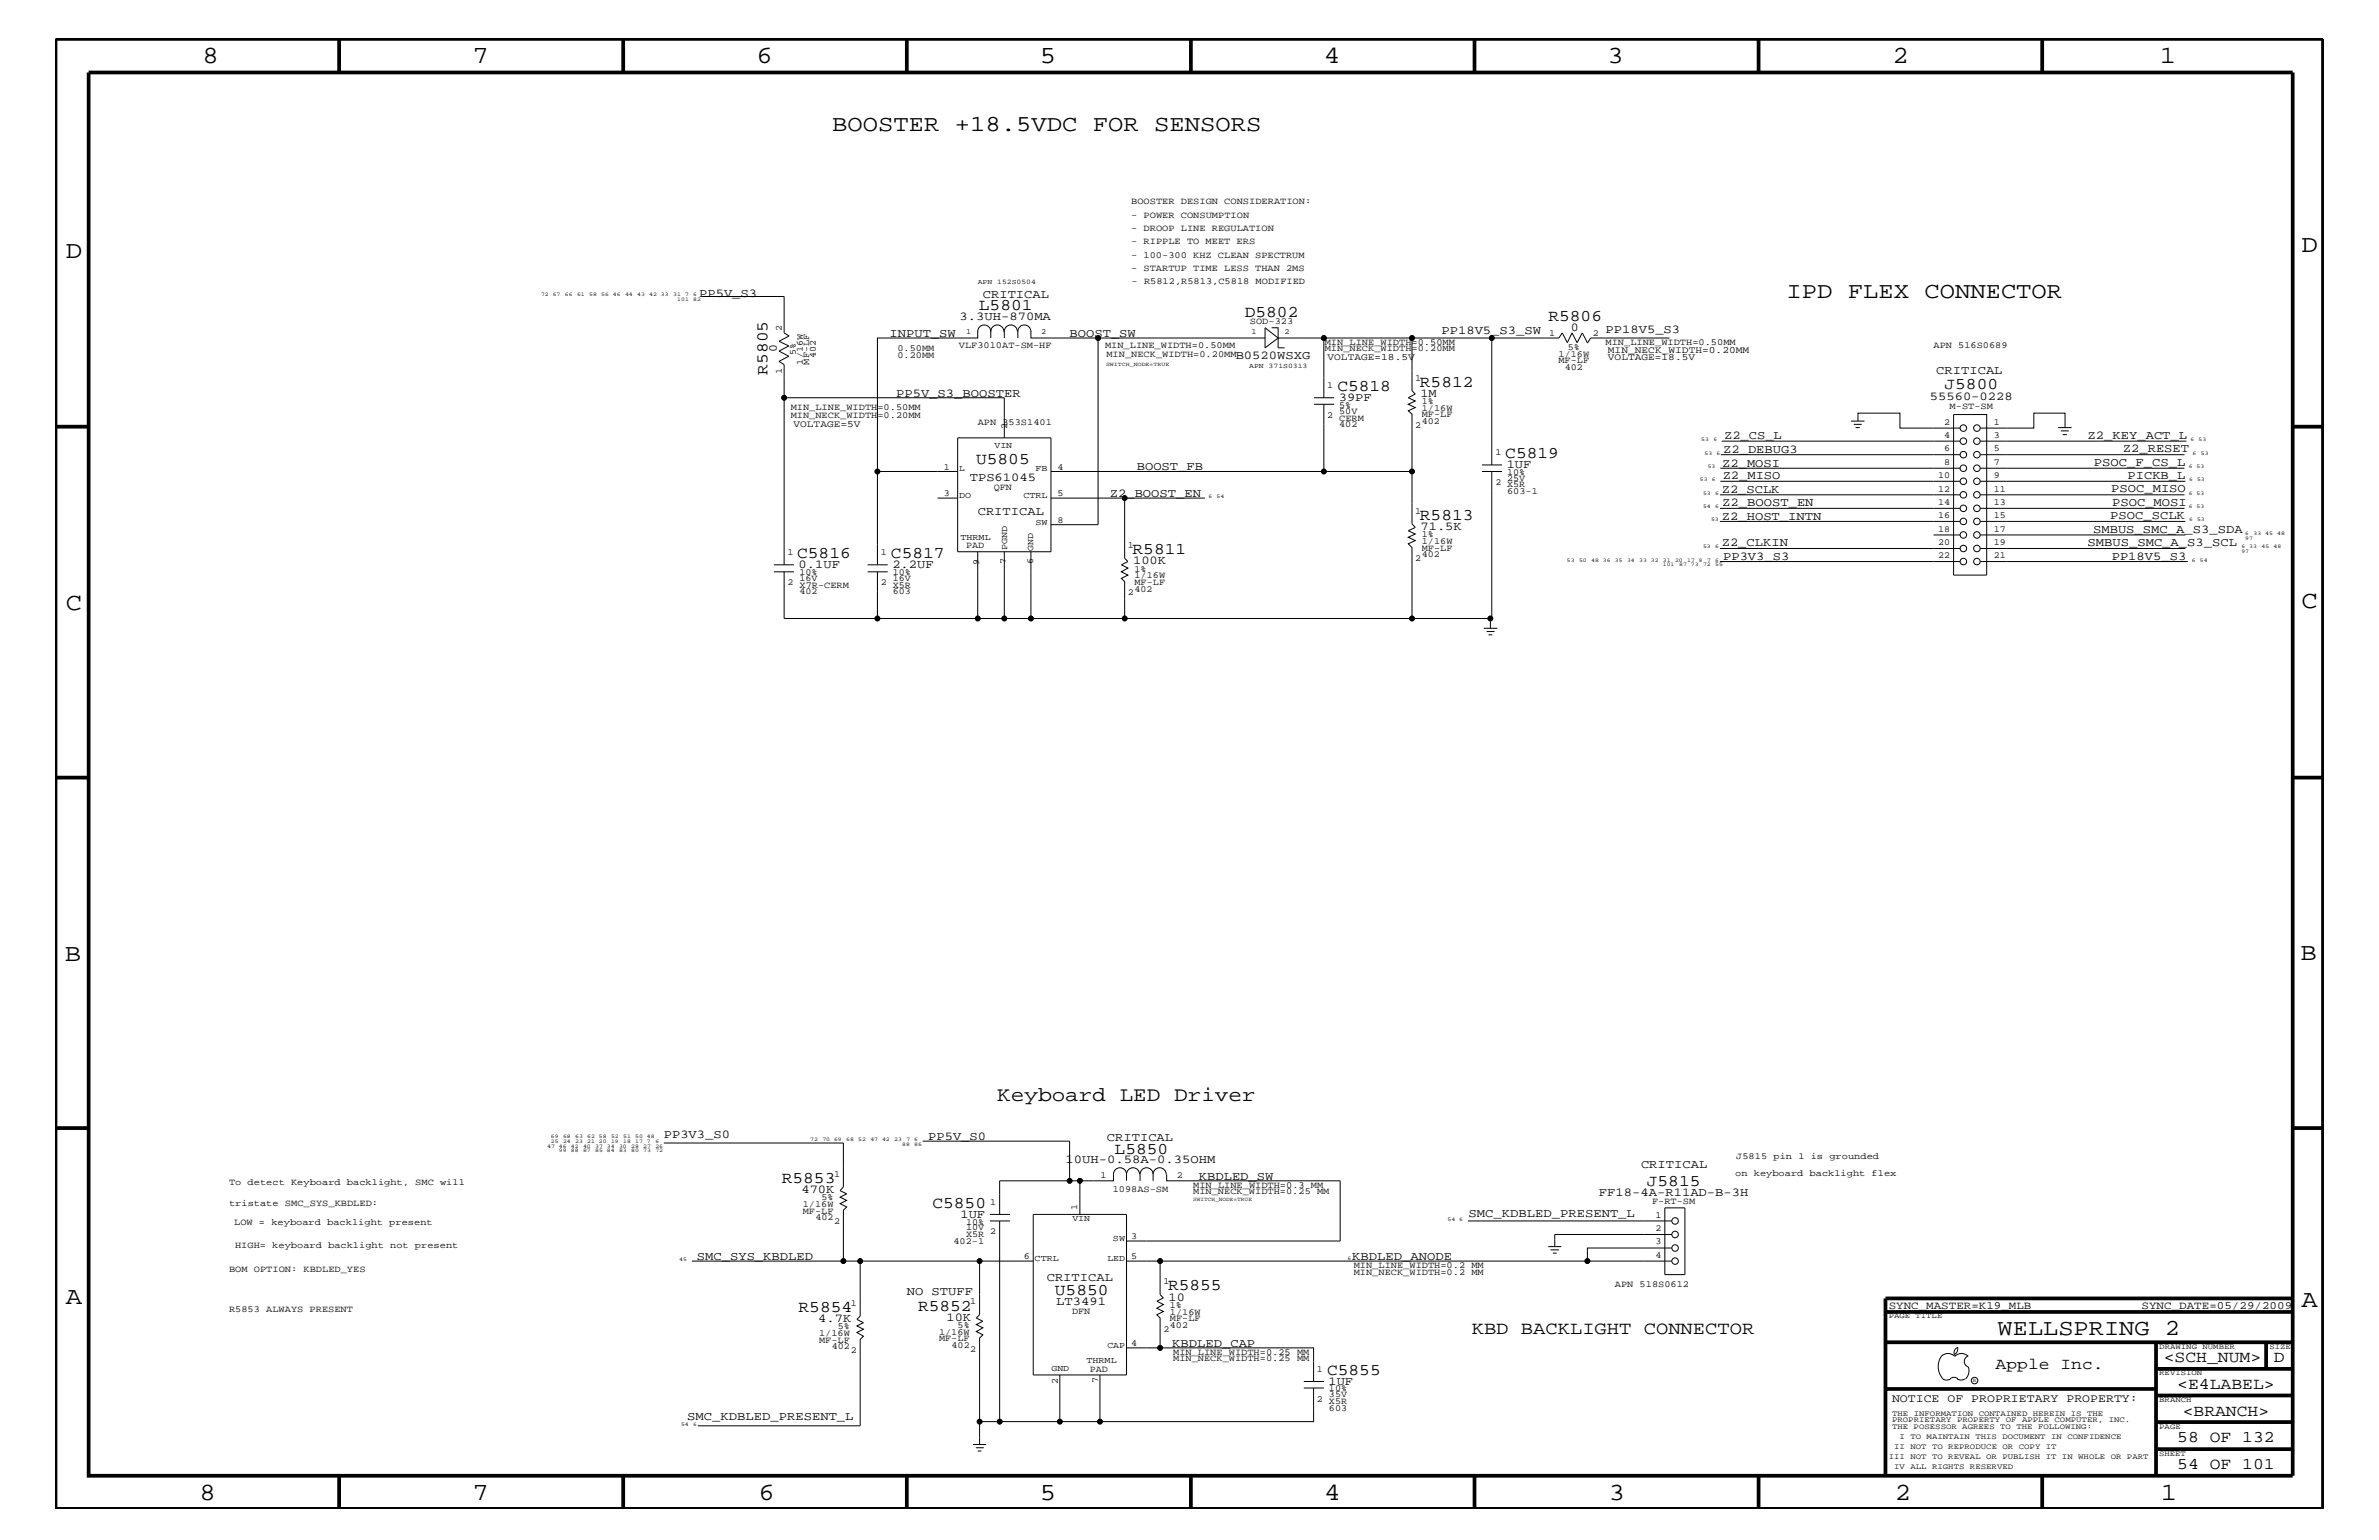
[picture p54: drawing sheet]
<svg xmlns="http://www.w3.org/2000/svg" width="432mm" height="279mm" viewBox="0 0 432 279" stroke-linecap="round" stroke-linejoin="round" font-family="sans-serif">
<defs><g id="words">
<g font-size="4.5">
<text x="36.7" y="11.5">8</text>
<text x="85.8" y="11.5">7</text>
<text x="137.3" y="11.5">6</text>
<text x="188.7" y="11.5">5</text>
<text x="240.3" y="11.5">4</text>
<text x="291.8" y="11.5">3</text>
<text x="343.5" y="11.5">2</text>
<text x="392" y="11.5">1</text>
<text x="11.9" y="46.8">D</text>
<text x="417.7" y="45.7">D</text>
<text x="11.9" y="110.6">C</text>
<text x="417.7" y="110.3">C</text>
<text x="11.8" y="174.3">B</text>
<text x="417.6" y="174.2">B</text>
<text x="11.9" y="236.7">A</text>
<text x="417.7" y="237.1">A</text>
<text x="36.2" y="272.1">8</text>
<text x="85.8" y="272.1">7</text>
<text x="137.7" y="272.1">6</text>
<text x="188.7" y="272.1">5</text>
<text x="240.4" y="272.1">4</text>
<text x="292" y="272.1">3</text>
<text x="343.9" y="272.1">2</text>
<text x="392.2" y="272.1">1</text>
</g>
<g font-size="4.1">
<text x="151" y="23.7">BOOSTER +18.5VDC FOR SENSORS</text>
<text x="324.3" y="54.1">IPD FLEX CONNECTOR</text>
<text x="362.6" y="242.3">WELLSPRING 2</text>
</g>
<text font-size="3.7" x="181" y="199.8">Keyboard LED Driver</text>
<text font-size="3.3" x="267.1" y="242">KBD BACKLIGHT CONNECTOR</text>
<g font-size="3">
<text x="177.7" y="56.3">L5801</text>
<text x="225.9" y="57.5">D5802</text>
<text x="281.1" y="58.3">R5806</text>
<text x="139.3" y="68" transform="rotate(-90 139.3 68)">R5805</text>
<text x="242.7" y="71">C5818</text>
<text x="257.7" y="70.2">R5812</text>
<text x="352.9" y="70.6">J5800</text>
<text x="273.2" y="83.1">C5819</text>
<text x="177.2" y="84.2">U5805</text>
<text x="257.7" y="94.3">R5813</text>
<text x="144.7" y="101.3">C5816</text>
<text x="161.7" y="101.3">C5817</text>
<text x="205.6" y="100.5">R5811</text>
<text x="202.3" y="209.3">L5850</text>
<text x="141.9" y="214.7">R5853</text>
<text x="298.9" y="215.3">J5815</text>
<text x="169.2" y="219.1">C5850</text>
<text x="144.9" y="238">R5854</text>
<text x="166.6" y="237.8">R5852</text>
<text x="191.5" y="234.9">U5850</text>
<text x="212" y="234.1">R5855</text>
<text x="240.9" y="249.5">C5855</text>
<text x="362.2" y="248.4">Apple Inc.</text>
<text x="392.7" y="247.1">&lt;SCH_NUM&gt;</text>
<text x="395.2" y="252">&lt;E4LABEL&gt;</text>
<text x="412.7" y="247.1">D</text>
<text x="396.2" y="256.8">&lt;BRANCH&gt;</text>
<text x="395.2" y="261.6">58 OF 132</text>
<text x="395.2" y="266.6">54 OF 101</text>
</g>
<g font-size="2.2">
<text x="126.9" y="53.9">PP5V_S3</text>
<text x="174.2" y="58">3.3UH-870MA</text>
<text x="178.4" y="54.1">CRITICAL</text>
<text x="285.1" y="60">0</text>
<text x="141" y="63.9" transform="rotate(-90 141 63.9)">0</text>
<text x="161.5" y="61.1">INPUT_SW</text>
<text x="194.1" y="61.1">BOOST_SW</text>
<text x="224.3" y="65.2">B0520WSXG</text>
<text x="261.6" y="60.6">PP18V5_S3_SW</text>
<text x="291.4" y="60.4">PP18V5_S3</text>
<text x="162.6" y="72">PP5V_S3_BOOSTER</text>
<text x="257.8" y="72">1M</text>
<text x="351.5" y="67.9">CRITICAL</text>
<text x="243" y="72.8">39PF</text>
<text x="350.3" y="72.6">55560-0228</text>
<text x="312.8" y="82.2">Z2_DEBUG3</text>
<text x="312.9" y="79.7">Z2_CS_L</text>
<text x="378.9" y="79.6">Z2_KEY_ACT_L</text>
<text x="385.3" y="82">Z2_RESET</text>
<text x="176" y="87.2">TPS61045</text>
<text x="206.3" y="85.3">BOOST_FB</text>
<text x="273.5" y="84.9">1UF</text>
<text x="312.5" y="89.5">Z2_SCLK</text>
<text x="312.6" y="84.7">Z2_MOSI</text>
<text x="312.7" y="86.9">Z2_MISO</text>
<text x="380.1" y="84.5">PSOC_F_CS_L</text>
<text x="383.2" y="89.2">PSOC_MISO</text>
<text x="386.2" y="87">PICKB_L</text>
<text x="177.5" y="93.4">CRITICAL</text>
<text x="201.4" y="90.1">Z2_BOOST_EN</text>
<text x="312.5" y="94.3">Z2_HOST_INTN</text>
<text x="312.6" y="91.8">Z2_BOOST_EN</text>
<text x="383" y="94.2">PSOC_SCLK</text>
<text x="383.4" y="91.7">PSOC_MOSI</text>
<text x="257.8" y="96.1">71.5K</text>
<text x="312.5" y="99">Z2_CLKIN</text>
<text x="312.8" y="101.5">PP3V3_S3</text>
<text x="378.9" y="99">SMBUS_SMC_A_S3_SCL</text>
<text x="379.9" y="96.7">SMBUS_SMC_A_S3_SDA</text>
<text x="383.3" y="101.5">PP18V5_S3</text>
<text x="144.9" y="103.1">0.1UF</text>
<text x="162" y="103.1">2.2UF</text>
<text x="205.7" y="102.4">100K</text>
<text x="120.5" y="206.5">PP3V3_S0</text>
<text x="168.5" y="206.8">PP5V_S0</text>
<text x="200.9" y="207">CRITICAL</text>
<text x="193.4" y="211">10UH-0.58A-0.35OHM</text>
<text x="217.6" y="214.1">KBDLED_SW</text>
<text x="297.9" y="211.9">CRITICAL</text>
<text x="145.5" y="216.4">470K</text>
<text x="174.3" y="220.9">1UF</text>
<text x="266.5" y="220.8">SMC_KDBLED_PRESENT_L</text>
<text x="290.2" y="217">FF18-4A-R11AD-B-3H</text>
<text x="126.5" y="228.5">SMC_SYS_KBDLED</text>
<text x="190" y="232.4">CRITICAL</text>
<text x="245.4" y="228.5">KBDLED_ANODE</text>
<text x="148.5" y="239.9">4.7K</text>
<text x="164.6" y="235">NO STUFF</text>
<text x="171.8" y="239.6">10K</text>
<text x="191.7" y="236.8">LT3491</text>
<text x="212.1" y="236">10</text>
<text x="212.8" y="244.4">KBDLED_CAP</text>
<text x="241.1" y="251.2">1UF</text>
<text x="124.7" y="257.7">SMC_KDBLED_PRESENT_L</text>
</g>
<text font-size="2.1" x="343.4" y="254.4">NOTICE OF PROPRIETARY PROPERTY:</text>
<g font-size="2">
<text x="342.8" y="237.4">SYNC_MASTER=K19_MLB</text>
<text x="388.7" y="237.4">SYNC_DATE=05/29/2009</text>
</g>
<g font-size="1.8">
<text x="241" y="65.3">VOLTAGE=18.5V</text>
<text x="291.8" y="64">MIN_NECK_WIDTH=0.20MM</text>
<text x="291.8" y="65.3">VOLTAGE=18.5V</text>
<text x="144" y="77.4">VOLTAGE=5V</text>
</g>
<g font-size="1.7">
<text x="205.3" y="37">BOOSTER DESIGN CONSIDERATION:</text>
<text x="205.3" y="41.9">- DROOP LINE REGULATION</text>
<text x="205.3" y="39.5">- POWER CONSUMPTION</text>
<text x="205.3" y="44.3">- RIPPLE TO MEET ERS</text>
<text x="205.3" y="46.8">- 100-300 KHZ CLEAN SPECTRUM</text>
<text x="205.3" y="49.1">- STARTUP TIME LESS THAN 2MS</text>
<text x="205.4" y="51.5">- R5812,R5813,C5818 MODIFIED</text>
<text x="141.9" y="60" transform="rotate(-90 141.9 60)">2</text>
<text x="226.9" y="58.9">SOD-323</text>
<text x="144.4" y="64.5" transform="rotate(-90 144.4 64.5)">5%</text>
<text x="148.1" y="65" transform="rotate(-90 148.1 65)">402</text>
<text x="162.9" y="63.7">0.50MM</text>
<text x="162.9" y="64.9">0.20MM</text>
<text x="174" y="63.2">VLF3010AT-SM-HF</text>
<text x="200.6" y="63.1">MIN_LINE_WIDTH=0.50MM</text>
<text x="200.8" y="64.7">MIN_NECK_WIDTH=0.20MM</text>
<text x="240.5" y="63.7">MIN_NECK_WIDTH=0.20MM</text>
<text x="240.5" y="62.5">MIN_LINE_WIDTH=0.50MM</text>
<text x="281.2" y="60.9">1</text>
<text x="282.9" y="64.7">1/16W</text>
<text x="282.9" y="65.9">MF-LF</text>
<text x="284.6" y="63.4">5%</text>
<text x="289.1" y="60.9">2</text>
<text x="291.4" y="62.5">MIN_LINE_WIDTH=0.50MM</text>
<text x="350.9" y="63.1">APN 516S0689</text>
<text x="141.9" y="67.8" transform="rotate(-90 141.9 67.8)">1</text>
<text x="145.7" y="66.2" transform="rotate(-90 145.7 66.2)">1/16W</text>
<text x="146.9" y="66.2" transform="rotate(-90 146.9 66.2)">MF-LF</text>
<text x="240.9" y="70.4">1</text>
<text x="256.9" y="69.1">1</text>
<text x="284" y="67.1">402</text>
<text x="143.5" y="74.4">MIN_LINE_WIDTH=0.50MM</text>
<text x="143.5" y="75.8">MIN_NECK_WIDTH=0.20MM</text>
<text x="177.5" y="77.1">APN 353S1401</text>
<text x="182.8" y="77.9" transform="rotate(-90 182.8 77.9)">2</text>
<text x="240.9" y="75.8">2</text>
<text x="243.1" y="75">50V</text>
<text x="243.1" y="74">5%</text>
<text x="243.1" y="77.5">402</text>
<text x="243.1" y="76.3">CERM</text>
<text x="256.9" y="77.6">2</text>
<text x="258.1" y="74.5">1/16W</text>
<text x="258.1" y="73.3">1%</text>
<text x="258.1" y="77">402</text>
<text x="258.1" y="75.7">MF-LF</text>
<text x="352.9" y="77.1">2</text>
<text x="353.9" y="74.3">M-ST-SM</text>
<text x="361.9" y="77.1">1</text>
<text x="271.4" y="82.5">1</text>
<text x="352.9" y="79.4">4</text>
<text x="352.9" y="81.9">6</text>
<text x="361.9" y="79.4">3</text>
<text x="361.9" y="81.9">5</text>
<text x="171.3" y="85.3">1</text>
<text x="180.4" y="88.8">QFN</text>
<text x="191.9" y="85.3">4</text>
<text x="271.4" y="88">2</text>
<text x="273.6" y="87.2">25V</text>
<text x="273.6" y="86.1">10%</text>
<text x="273.6" y="89.7">603-1</text>
<text x="273.6" y="88.4">X5R</text>
<text x="351.8" y="86.7">10</text>
<text x="351.8" y="89.2">12</text>
<text x="352.9" y="84.4">8</text>
<text x="361.9" y="89.2">11</text>
<text x="361.9" y="84.4">7</text>
<text x="361.9" y="86.7">9</text>
<text x="171.3" y="90">3</text>
<text x="191.9" y="90">5</text>
<text x="191.9" y="94.9">8</text>
<text x="256.9" y="93.2">1</text>
<text x="351.8" y="91.6">14</text>
<text x="351.8" y="94">16</text>
<text x="361.9" y="91.6">13</text>
<text x="361.9" y="94">15</text>
<text x="142.9" y="100.7">1</text>
<text x="159.9" y="100.7">1</text>
<text x="175.3" y="99.5">PAD</text>
<text x="204.7" y="99.5">1</text>
<text x="256.9" y="101.7">2</text>
<text x="258.1" y="98.7">1/16W</text>
<text x="258.1" y="97.5">1%</text>
<text x="258.1" y="101.1">402</text>
<text x="258.1" y="99.9">MF-LF</text>
<text x="351.8" y="96.5">18</text>
<text x="351.8" y="98.8">20</text>
<text x="351.8" y="101.3">22</text>
<text x="361.9" y="96.5">17</text>
<text x="361.9" y="98.8">19</text>
<text x="361.9" y="101.3">21</text>
<text x="142.9" y="106.1">2</text>
<text x="145.1" y="106.6">X7R-CERM</text>
<text x="145.1" y="105.4">16V</text>
<text x="145.1" y="104.3">10%</text>
<text x="145.1" y="107.8">402</text>
<text x="159.9" y="106.1">2</text>
<text x="162.1" y="107.8">603</text>
<text x="162.1" y="105.4">16V</text>
<text x="162.1" y="104.3">10%</text>
<text x="162.1" y="106.6">X5R</text>
<text x="177.7" y="102.5" transform="rotate(-90 177.7 102.5)">9</text>
<text x="182.6" y="102.4" transform="rotate(-90 182.6 102.4)">7</text>
<text x="187.5" y="102.3" transform="rotate(-90 187.5 102.3)">6</text>
<text x="204.7" y="108">2</text>
<text x="205.9" y="104.9">1/16W</text>
<text x="205.9" y="103.7">1%</text>
<text x="205.9" y="107.4">402</text>
<text x="205.9" y="106.1">MF-LF</text>
<text x="41.6" y="215">To detect Keyboard backlight, SMC will</text>
<text x="151.4" y="213.6">1</text>
<text x="199.7" y="213.6">1</text>
<text x="213.6" y="213.6">2</text>
<text x="216.6" y="215.5">MIN_LINE_WIDTH=0.3 MM</text>
<text x="315" y="213.3">on keyboard backlight flex</text>
<text x="315.1" y="210.3">J5815 pin 1 is grounded</text>
<text x="41.6" y="218.7">tristate SMC_SYS_KBDLED:</text>
<text x="145.7" y="219">1/16W</text>
<text x="145.7" y="220.2">MF-LF</text>
<text x="148" y="221.4">402</text>
<text x="149.1" y="217.8">5%</text>
<text x="179.7" y="218.6">1</text>
<text x="195.5" y="219.6" transform="rotate(-90 195.5 219.6)">1</text>
<text x="202" y="216.2">1098AS-SM</text>
<text x="216.6" y="216.7">MIN_NECK_WIDTH=0.25 MM</text>
<text x="299.8" y="218.4">F-RT-SM</text>
<text x="300.5" y="220.9">1</text>
<text x="42.5" y="222.3">LOW = keyboard backlight present</text>
<text x="42.7" y="226.4">HIGH= keyboard backlight not present</text>
<text x="151.4" y="222">2</text>
<text x="173.1" y="225.7">402-1</text>
<text x="175.3" y="223.2">10V</text>
<text x="175.3" y="222.2">10%</text>
<text x="175.3" y="224.5">X5R</text>
<text x="179.7" y="224">2</text>
<text x="205.3" y="224.8">3</text>
<text x="300.5" y="223.4">2</text>
<text x="300.5" y="225.7">3</text>
<text x="41.6" y="230.7">BOM OPTION: KBDLED_YES</text>
<text x="185.8" y="228.5">6</text>
<text x="205.3" y="228.5">5</text>
<text x="211.2" y="233">1</text>
<text x="245.7" y="230.1">MIN_LINE_WIDTH=0.2 MM</text>
<text x="245.7" y="231.3">MIN_NECK_WIDTH=0.2 MM</text>
<text x="293.1" y="233.5">APN 518S0612</text>
<text x="300.5" y="228.2">4</text>
<text x="41.6" y="238">R5853 ALWAYS PRESENT</text>
<text x="154.4" y="236.9">1</text>
<text x="176.1" y="236.7">1</text>
<text x="194.6" y="238.4">DFN</text>
<text x="212.3" y="238.5">1/16W</text>
<text x="212.3" y="237.3">1%</text>
<text x="212.3" y="239.7">MF-LF</text>
<text x="148.7" y="243.6">MF-LF</text>
<text x="148.7" y="242.4">1/16W</text>
<text x="151" y="244.8">402</text>
<text x="152.1" y="241.2">5%</text>
<text x="154.4" y="245.4">2</text>
<text x="170.4" y="242.2">1/16W</text>
<text x="170.4" y="243.4">MF-LF</text>
<text x="172.7" y="244.5">402</text>
<text x="173.8" y="240.9">5%</text>
<text x="176.1" y="245.2">2</text>
<text x="205.3" y="244.2">4</text>
<text x="211.2" y="241.6">2</text>
<text x="212.3" y="240.9">402</text>
<text x="212.9" y="245.8">MIN_LINE_WIDTH=0.25 MM</text>
<text x="192" y="251.1" transform="rotate(-90 192 251.1)">2</text>
<text x="197.8" y="248.9">PAD</text>
<text x="199.3" y="251" transform="rotate(-90 199.3 251)">7</text>
<text x="212.9" y="247">MIN_NECK_WIDTH=0.25 MM</text>
<text x="239" y="248.9">1</text>
<text x="239" y="254.3">2</text>
<text x="241.2" y="253.5">35V</text>
<text x="241.2" y="252.4">10%</text>
<text x="241.2" y="256">603</text>
<text x="241.2" y="254.8">X5R</text>
</g>
<g font-size="1.6">
<text x="180.5" y="81.3">VIN</text>
<text x="174.1" y="85.5">L</text>
<text x="188" y="85.5">FB</text>
<text x="174.1" y="90.4">DO</text>
<text x="185.8" y="90.4">CTRL</text>
<text x="188" y="95.3">SW</text>
<text x="174.3" y="98">THRML</text>
<text x="182.8" y="99.9" transform="rotate(-90 182.8 99.9)">PGND</text>
<text x="187.5" y="99.9" transform="rotate(-90 187.5 99.9)">GND</text>
<text x="194.6" y="221.5">VIN</text>
<text x="202" y="225.2">SW</text>
<text x="187.8" y="228.8">CTRL</text>
<text x="201" y="228.8">LED</text>
<text x="201" y="244.5">CAP</text>
<text x="190.8" y="248.7">GND</text>
<text x="197.2" y="247.3">THRML</text>
</g>
<g font-size="1.4">
<text x="175.3" y="60.6">1</text>
<text x="189" y="60.6">2</text>
<text x="227.2" y="60.6">1</text>
<text x="233.2" y="60.6">2</text>
<text x="342.8" y="239.2">PAGE TITLE</text>
<text x="391.9" y="244.7">DRAWING NUMBER</text>
<text x="411.9" y="244.7">SIZE</text>
<text x="391.9" y="249.5">REVISION</text>
<text x="343.4" y="256.8">THE INFORMATION CONTAINED HEREIN IS THE</text>
<text x="391.9" y="254.4">BRANCH</text>
<text x="343.4" y="259.3">THE POSESSOR AGREES TO THE FOLLOWING:</text>
<text x="343.4" y="258">PROPRIETARY PROPERTY OF APPLE COMPUTER, INC.</text>
<text x="343.8" y="262.9">II NOT TO REPRODUCE OR COPY IT</text>
<text x="344.8" y="261.1">I TO MAINTAIN THIS DOCUMENT IN CONFIDENCE</text>
<text x="391.9" y="259.3">PAGE</text>
<text x="342.8" y="264.7">III NOT TO REVEAL OR PUBLISH IT IN WHOLE OR PART</text>
<text x="343.8" y="266.6">IV ALL RIGHTS RESERVED</text>
<text x="391.9" y="264.1">SHEET</text>
</g>
<g font-size="1.3">
<text x="177.5" y="51.6">APN 152S0504</text>
<text x="226.7" y="66.8">APN 371S0313</text>
</g>
<g font-size="1">
<text x="98.2" y="53.8">72 67</text>
<text x="102.5" y="53.8">66</text>
<text x="104.7" y="53.8">61</text>
<text x="106.9" y="53.8">58</text>
<text x="109.1" y="53.8">56 46</text>
<text x="113.5" y="53.8">44</text>
<text x="115.7" y="53.8">43</text>
<text x="117.9" y="53.8">42 33</text>
<text x="122.2" y="53.8">31</text>
<text x="124.4" y="53.8">7</text>
<text x="125.8" y="53.8">6</text>
<text x="122.9" y="54.6">101</text>
<text x="125.8" y="54.6">82</text>
<text x="200.7" y="66.5">SWITCH_NODE=TRUE</text>
<text x="308.8" y="80">53</text>
<text x="309.4" y="82.5">53</text>
<text x="311" y="80">6</text>
<text x="311.6" y="82.5">6</text>
<text x="397.6" y="80">6</text>
<text x="397.9" y="82.5">6</text>
<text x="399" y="80">53</text>
<text x="399.5" y="82.5">53</text>
<text x="308.5" y="87.3">53</text>
<text x="309.1" y="89.8">53</text>
<text x="310" y="84.9">53</text>
<text x="310.7" y="87.3">6</text>
<text x="311.3" y="89.8">6</text>
<text x="397.3" y="89.8">6</text>
<text x="397.3" y="84.9">6</text>
<text x="397.3" y="87.3">6</text>
<text x="398.7" y="89.8">53</text>
<text x="398.7" y="84.9">53</text>
<text x="398.8" y="87.3">53</text>
<text x="219.4" y="90.4">6</text>
<text x="220.8" y="90.4">54</text>
<text x="309.1" y="92.2">54</text>
<text x="310.6" y="94.6">53</text>
<text x="311.3" y="92.2">6</text>
<text x="397.3" y="92.2">6</text>
<text x="397.3" y="94.6">6</text>
<text x="398.7" y="92.2">53</text>
<text x="398.8" y="94.6">53</text>
<text x="284.4" y="101.9">53</text>
<text x="286.6" y="101.9">50</text>
<text x="288.8" y="101.9">48 36</text>
<text x="293.1" y="101.9">35</text>
<text x="295.3" y="101.9">34</text>
<text x="297.5" y="101.9">33 32</text>
<text x="301.8" y="101.9">31</text>
<text x="304" y="101.9">20</text>
<text x="306.2" y="101.9">17 8</text>
<text x="309.1" y="99.5">53</text>
<text x="309.9" y="101.9">7</text>
<text x="311.3" y="99.5">6</text>
<text x="311.3" y="101.9">6</text>
<text x="397.8" y="101.9">6</text>
<text x="399.3" y="101.9">54</text>
<text x="406.8" y="99.5">6</text>
<text x="406.8" y="100.4">97</text>
<text x="407.5" y="97.1">6</text>
<text x="407.5" y="97.9">97</text>
<text x="408.3" y="99.5">33</text>
<text x="409" y="97.1">33 45</text>
<text x="410.5" y="99.5">45</text>
<text x="412.7" y="99.5">48</text>
<text x="413.3" y="97.1">48</text>
<text x="301.8" y="102.7">101</text>
<text x="304.8" y="102.7">87 73</text>
<text x="309.1" y="102.7">72</text>
<text x="311.3" y="102.7">55</text>
<text x="99.3" y="208.2">47 46</text>
<text x="100" y="207.4">25</text>
<text x="100" y="206.5">69</text>
<text x="101.4" y="209.1">99</text>
<text x="102.2" y="207.4">24</text>
<text x="102.2" y="206.5">68</text>
<text x="103.6" y="208.2">42</text>
<text x="103.6" y="209.1">88</text>
<text x="104.4" y="207.4">23</text>
<text x="104.4" y="206.5">63</text>
<text x="105.8" y="208.2">40</text>
<text x="105.8" y="209.1">87</text>
<text x="106.6" y="207.4">21 20</text>
<text x="106.6" y="206.5">62 58</text>
<text x="108" y="208.2">37 34</text>
<text x="108" y="209.1">85 84</text>
<text x="110.9" y="207.4">19</text>
<text x="110.9" y="206.5">52</text>
<text x="112.4" y="208.2">30</text>
<text x="112.4" y="209.1">83</text>
<text x="113.1" y="207.4">18</text>
<text x="113.1" y="206.5">51</text>
<text x="114.6" y="208.2">28</text>
<text x="114.6" y="209.1">80</text>
<text x="115.3" y="207.4">17 7</text>
<text x="115.3" y="206.5">50 48</text>
<text x="116.8" y="208.2">27</text>
<text x="116.8" y="209.1">73</text>
<text x="119" y="207.4">6</text>
<text x="119" y="208.2">26</text>
<text x="119" y="209.1">72</text>
<text x="147.1" y="207">72</text>
<text x="149.3" y="207">70 69</text>
<text x="153.6" y="207">68</text>
<text x="155.8" y="207">52</text>
<text x="158" y="207">47 42</text>
<text x="162.3" y="207">23</text>
<text x="163.7" y="207.9">88</text>
<text x="164.5" y="207">7</text>
<text x="165.9" y="207.9">86</text>
<text x="165.9" y="207">6</text>
<text x="216.6" y="217.9">SWITCH_NODE=TRUE</text>
<text x="262.7" y="221.5">54 6</text>
<text x="123.3" y="228.8">45</text>
<text x="244.6" y="228.5">6</text>
<text x="358.1" y="250.7">R</text>
<text x="123.6" y="258.7">54</text>
<text x="125.8" y="258.7">6</text>
</g>
</g></defs>
<g fill="none" stroke="#000" stroke-width=".18">
<path d="M127.4 53.8h14.9v6.6l1 .6M230.8 59.5h1.2v3.6h1.2M142.3 72.2h40v7.2M143.2 61l-1.8 .9 1.8 .9-1.8 .9 1.8 .9-1.8 1 .9 .6v36.3M173.8 79.4h17v20.7h-17zM177.5 60.1v1.2h-18.2v24.2M177.5 60.1a1.19 1.19 0 0 1 1.1-1.1 1.19 1.19 0 0 1 1.2 1.1 1.19 1.19 0 0 1 1.2-1.1 1.19 1.19 0 0 1 1.2 1.1M179.8 60.1v1.2M182.3 60.1a1.19 1.19 0 0 1 1.2-1.1 1.19 1.19 0 0 1 1.2 1.1M182.3 60.1v1.2M184.7 60.1a1.19 1.19 0 0 1 1.2-1.1 1.19 1.19 0 0 1 1.2 1.1M184.7 60.1v1.2"/>
<path d="M187.1 60.1v1.2h12.2M229.6 61.3h-30.3v33.9h-8.5M232 61.3l-2.4-1.8v3.6l2.4-1.8h8.3M238.5 73.3h3.6M238.5 72.2h3.6M240.3 73.3v12.2h16M256.3 61.3h-16v10.9M270.8 61.3h-14.5v9.6l.6 .6-1.3 .7 1.3 .6-1.3 .5 1.3 .6-1.3 .6 .7 .6v19.9l.6 .7-1.3 .6 1.3 .6-1.3 .6 1.3 .6-1.3 .6 .7 .6v12.9h14.5v-26.7M288.1 62.2l-.9-1.8-.9 1.8-1-1.8-.8 1.8-1-1.8-.5 .9h-12.2v23.1M303 61.3h-14.3l-.6 1M336 76.4h2.4M336.5 77h1.4"/>
<path d="M336.8 77.6h.8M337.2 76.4v-1.4h7.6v2.7h11M354.6 75.2h6v29.1h-6zM373.5 77.6h2.5M374.1 78.2h1.4M374.4 78.9h.8M374.8 77.6v-2.6h-5.7v2.7h-9.7M170.2 90.4h3.6M173.8 85.5h-14.5v17M190.8 85.5h49.5M190.8 90.4h13.3M218.7 90.4h-14.6v10.9l.6 .6-1.2 .6 1.2 .6-1.2 .6 1.2 .6-1.2 .6 .6 .6v6.7h52.2"/>
<path d="M269 85.5h3.6M269 84.4h3.6M312.2 99.5h43.6M312.2 94.6h43.6M312.2 92.2h43.6M312.2 89.8h43.6M312.3 87.3h43.5M312.3 84.9h43.5M312.3 82.5h43.5M312.5 80h43.3M350.9 97.1h4.9M359.4 99.5h37.3"/>
<path d="M359.4 97.1h37.3M359.4 94.6h37.3M359.4 87.3h37.3M359.4 92.2h37.1M359.4 89.8h37.1M359.4 84.9h37.1M359.4 82.5h37.1M359.4 80h37.4M140.5 103.7h3.6M140.5 102.5h3.6M142.3 103.7v8.5h17M157.5 103.7h3.6"/>
<path d="M157.5 102.5h3.6M159.3 103.7v8.5h18.2M177.5 100.1v12.1h4.8v-12.1M182.3 112.2h4.8M187.1 100.1v12.1h17M269.3 114h2.5M269.8 114.6h1.5M270.2 115.2h.6M270.5 112.2v1.8M312.2 101.9h43.6M359.4 101.9h37.7M120.5 207.4h32.6v7.9l-.6 .7 1.2 .6-1.2 .6 1.2 .6-1.2 .6 1.2 .6-.6 .6v9.2h-27.5"/>
<path d="M167.5 207h26.6v7.2h8v-1.2a1.19 1.19 0 0 1 1.2-1.1 1.19 1.19 0 0 1 1.2 1.1M194.1 214.2h-12.7v6.1M196 214.2v6.1M204.5 213a1.19 1.19 0 0 1 1.2-1.1 1.19 1.19 0 0 1 1.1 1.1M204.5 213v1.2M209.3 213a1.19 1.19 0 0 0-1.2-1.1 1.19 1.19 0 0 0-1.2 1.1v1.2M209.3 213a1.19 1.19 0 0 1 1.2-1.1 1.19 1.19 0 0 1 1.2 1.1M209.3 213v1.2M211.8 213v1.2h31.4v11h-38.7M302.2 219.1h3.6v12.2h-3.6zM153.1 228.8h3v10l-.6 .6 1.2 .6-1.2 .6 1.2 .6-1.2 .6 1.2 .6-.6 .6v15.7h-29.4M156.1 228.8h31.4"/>
<path d="M177.8 228.8v9.7l-.6 .6 1.2 .6-1.2 .6 1.2 .6-1.2 .7 1.2 .6-.6 .6v19.3M179.7 220.3h3.6M179.7 221.5h3.6M181.4 221.5v36.4h-3.6M187.5 220.3h17v29.2h-17zM204.5 228.8h6.1M266.4 221.5h37M281 226.2h2.4M281.4 226.8h1.6M281.9 227.4h.6M288.1 228.8h-77.5v6.1l.6 .6-1.2 .6 1.2 .6-1.2 .6 1.2 .6-1.2 .6 .6 .6v5.4h-6.1M303.4 226.4h-15.3v2.4h15.3"/>
<path d="M303.4 224h-21.2v2.2M181.4 257.9h11M192.4 249.5v8.4M199.6 249.5v8.4h-7.2M210.6 244.5h27.8v6.1M236.6 251.8h3.7M236.6 250.6h3.7M238.4 251.8v6.1h-38.8M352.3 246.1a1.69 1.69 0 0 1 2.5 0 1.72 1.72 0 0 1 2.4 0M352.4 246a3.2 3.2 0 0 0 .4 4.3l.8 .1 .4-.2M354 250.2l.7-.3 .7 .3M355.2 250.2l.7 .2 .7-.2"/>
<path d="M355.3 244.4v.3a1.18 1.18 0 0 1-.6 1.1M355.4 244.4a.99 .99 0 0 0-.6 1.4M357.2 246a1.04 1.04 0 0 0-.7 1 1.04 1.04 0 0 0 .7 1M357.3 248l.1 .7a2.11 2.11 0 0 1-.6 1.5M176.6 262.1h2.4M177.1 262.7h1.5M177.5 263.3h.6"/>
<circle cx="142.3" cy="72.2" r=".42"/>
<circle cx="199.3" cy="61.3" r=".42"/>
<circle cx="240.3" cy="61.3" r=".42"/>
<circle cx="256.3" cy="61.3" r=".42"/>
<circle cx="270.8" cy="61.3" r=".42"/>
<circle cx="356.4" cy="77.7" r=".59"/>
<circle cx="358.8" cy="77.7" r=".59"/>
<circle cx="159.3" cy="85.5" r=".42"/>
<circle cx="204.1" cy="90.4" r=".42"/>
<circle cx="240.3" cy="85.5" r=".42"/>
<circle cx="256.3" cy="85.5" r=".42"/>
<circle cx="356.4" cy="94.6" r=".59"/>
<circle cx="356.4" cy="87.3" r=".59"/>
<circle cx="356.4" cy="97.1" r=".59"/>
<circle cx="356.4" cy="99.5" r=".59"/>
<circle cx="356.4" cy="92.2" r=".59"/>
<circle cx="356.4" cy="89.8" r=".59"/>
<circle cx="356.4" cy="82.5" r=".59"/>
<circle cx="356.4" cy="80" r=".59"/>
<circle cx="356.4" cy="84.9" r=".59"/>
<circle cx="358.8" cy="87.3" r=".59"/>
<circle cx="358.8" cy="94.6" r=".59"/>
<circle cx="358.8" cy="97.1" r=".59"/>
<circle cx="358.8" cy="92.2" r=".59"/>
<circle cx="358.8" cy="89.8" r=".59"/>
<circle cx="358.8" cy="82.5" r=".59"/>
<circle cx="358.8" cy="80" r=".59"/>
<circle cx="358.8" cy="99.5" r=".59"/>
<circle cx="358.8" cy="84.9" r=".59"/>
<circle cx="159.3" cy="112.2" r=".42"/>
<circle cx="177.5" cy="112.2" r=".42"/>
<circle cx="182.3" cy="112.2" r=".42"/>
<circle cx="187.1" cy="112.2" r=".42"/>
<circle cx="204.1" cy="112.2" r=".42"/>
<circle cx="256.3" cy="112.2" r=".42"/>
<circle cx="270.5" cy="112.2" r=".42"/>
<circle cx="356.4" cy="101.9" r=".59"/>
<circle cx="358.8" cy="101.9" r=".59"/>
<circle cx="194.1" cy="214.2" r=".42"/>
<circle cx="196" cy="214.2" r=".42"/>
<circle cx="153.1" cy="228.8" r=".42"/>
<circle cx="156.1" cy="228.8" r=".42"/>
<circle cx="177.8" cy="228.8" r=".42"/>
<circle cx="210.6" cy="228.8" r=".42"/>
<circle cx="288.1" cy="228.8" r=".42"/>
<circle cx="304" cy="226.4" r=".59"/>
<circle cx="304" cy="228.8" r=".59"/>
<circle cx="304" cy="224" r=".59"/>
<circle cx="304" cy="221.5" r=".59"/>
<circle cx="177.8" cy="257.9" r=".42"/>
<circle cx="181.4" cy="257.9" r=".42"/>
<circle cx="192.4" cy="257.9" r=".42"/>
<circle cx="199.6" cy="257.9" r=".42"/>
<circle cx="210.6" cy="244.5" r=".42"/>
<circle cx="358.4" cy="250.5" r=".59"/>
</g>
<g fill="none" stroke="#000" stroke-width=".68" stroke-linecap="butt">
<path d="M10.1 7.1h411.5v266.7h-411.5zM16.1 13.2h400v254.5h-400zM61.6 7.1v6.1M113.1 7.1v6.1M164.6 7.1v6.1M216.2 7.1v6.1M267.6 7.1v6.1M319.2 7.1v6.1M370.7 7.1v6.1M10.1 77.4h6M416.1 77.4h5.5M10.1 141.1h6"/>
<path d="M416.1 141.1h5.5M10.1 204.7h6M416.1 204.7h5.5M342.2 238h73.9M416.1 235.6h-73.9v32.1M342.2 243.5h73.9M342.2 252h49.1M391.3 243.5v24.2M391.3 258h24.8M391.3 253.2h24.8M391.3 248.4h24.8M411.3 243.5v4.9"/>
<path d="M61.6 267.7v6.1M113.1 267.7v6.1M164.6 267.7v6.1M216.2 268v5.8M267.6 267.7v6.1M319.2 267.7v6.1M370.7 267.7v6.1M391.3 262.9h24.8"/>
</g>
<g fill="#000">
<circle cx="142.3" cy="72.2" r=".42"/>
<circle cx="199.3" cy="61.3" r=".42"/>
<circle cx="240.3" cy="61.3" r=".42"/>
<circle cx="256.3" cy="61.3" r=".42"/>
<circle cx="270.8" cy="61.3" r=".42"/>
<circle cx="159.3" cy="85.5" r=".42"/>
<circle cx="204.1" cy="90.4" r=".42"/>
<circle cx="240.3" cy="85.5" r=".42"/>
<circle cx="256.3" cy="85.5" r=".42"/>
<circle cx="159.3" cy="112.2" r=".42"/>
<circle cx="177.5" cy="112.2" r=".42"/>
<circle cx="182.3" cy="112.2" r=".42"/>
<circle cx="187.1" cy="112.2" r=".42"/>
<circle cx="204.1" cy="112.2" r=".42"/>
<circle cx="256.3" cy="112.2" r=".42"/>
<circle cx="270.5" cy="112.2" r=".42"/>
<circle cx="194.1" cy="214.2" r=".42"/>
<circle cx="196" cy="214.2" r=".42"/>
<circle cx="153.1" cy="228.8" r=".42"/>
<circle cx="156.1" cy="228.8" r=".42"/>
<circle cx="177.8" cy="228.8" r=".42"/>
<circle cx="210.6" cy="228.8" r=".42"/>
<circle cx="288.1" cy="228.8" r=".42"/>
<circle cx="177.8" cy="257.9" r=".42"/>
<circle cx="181.4" cy="257.9" r=".42"/>
<circle cx="192.4" cy="257.9" r=".42"/>
<circle cx="199.6" cy="257.9" r=".42"/>
<circle cx="210.6" cy="244.5" r=".42"/>
</g>
<use href="#words"/>
</svg>
